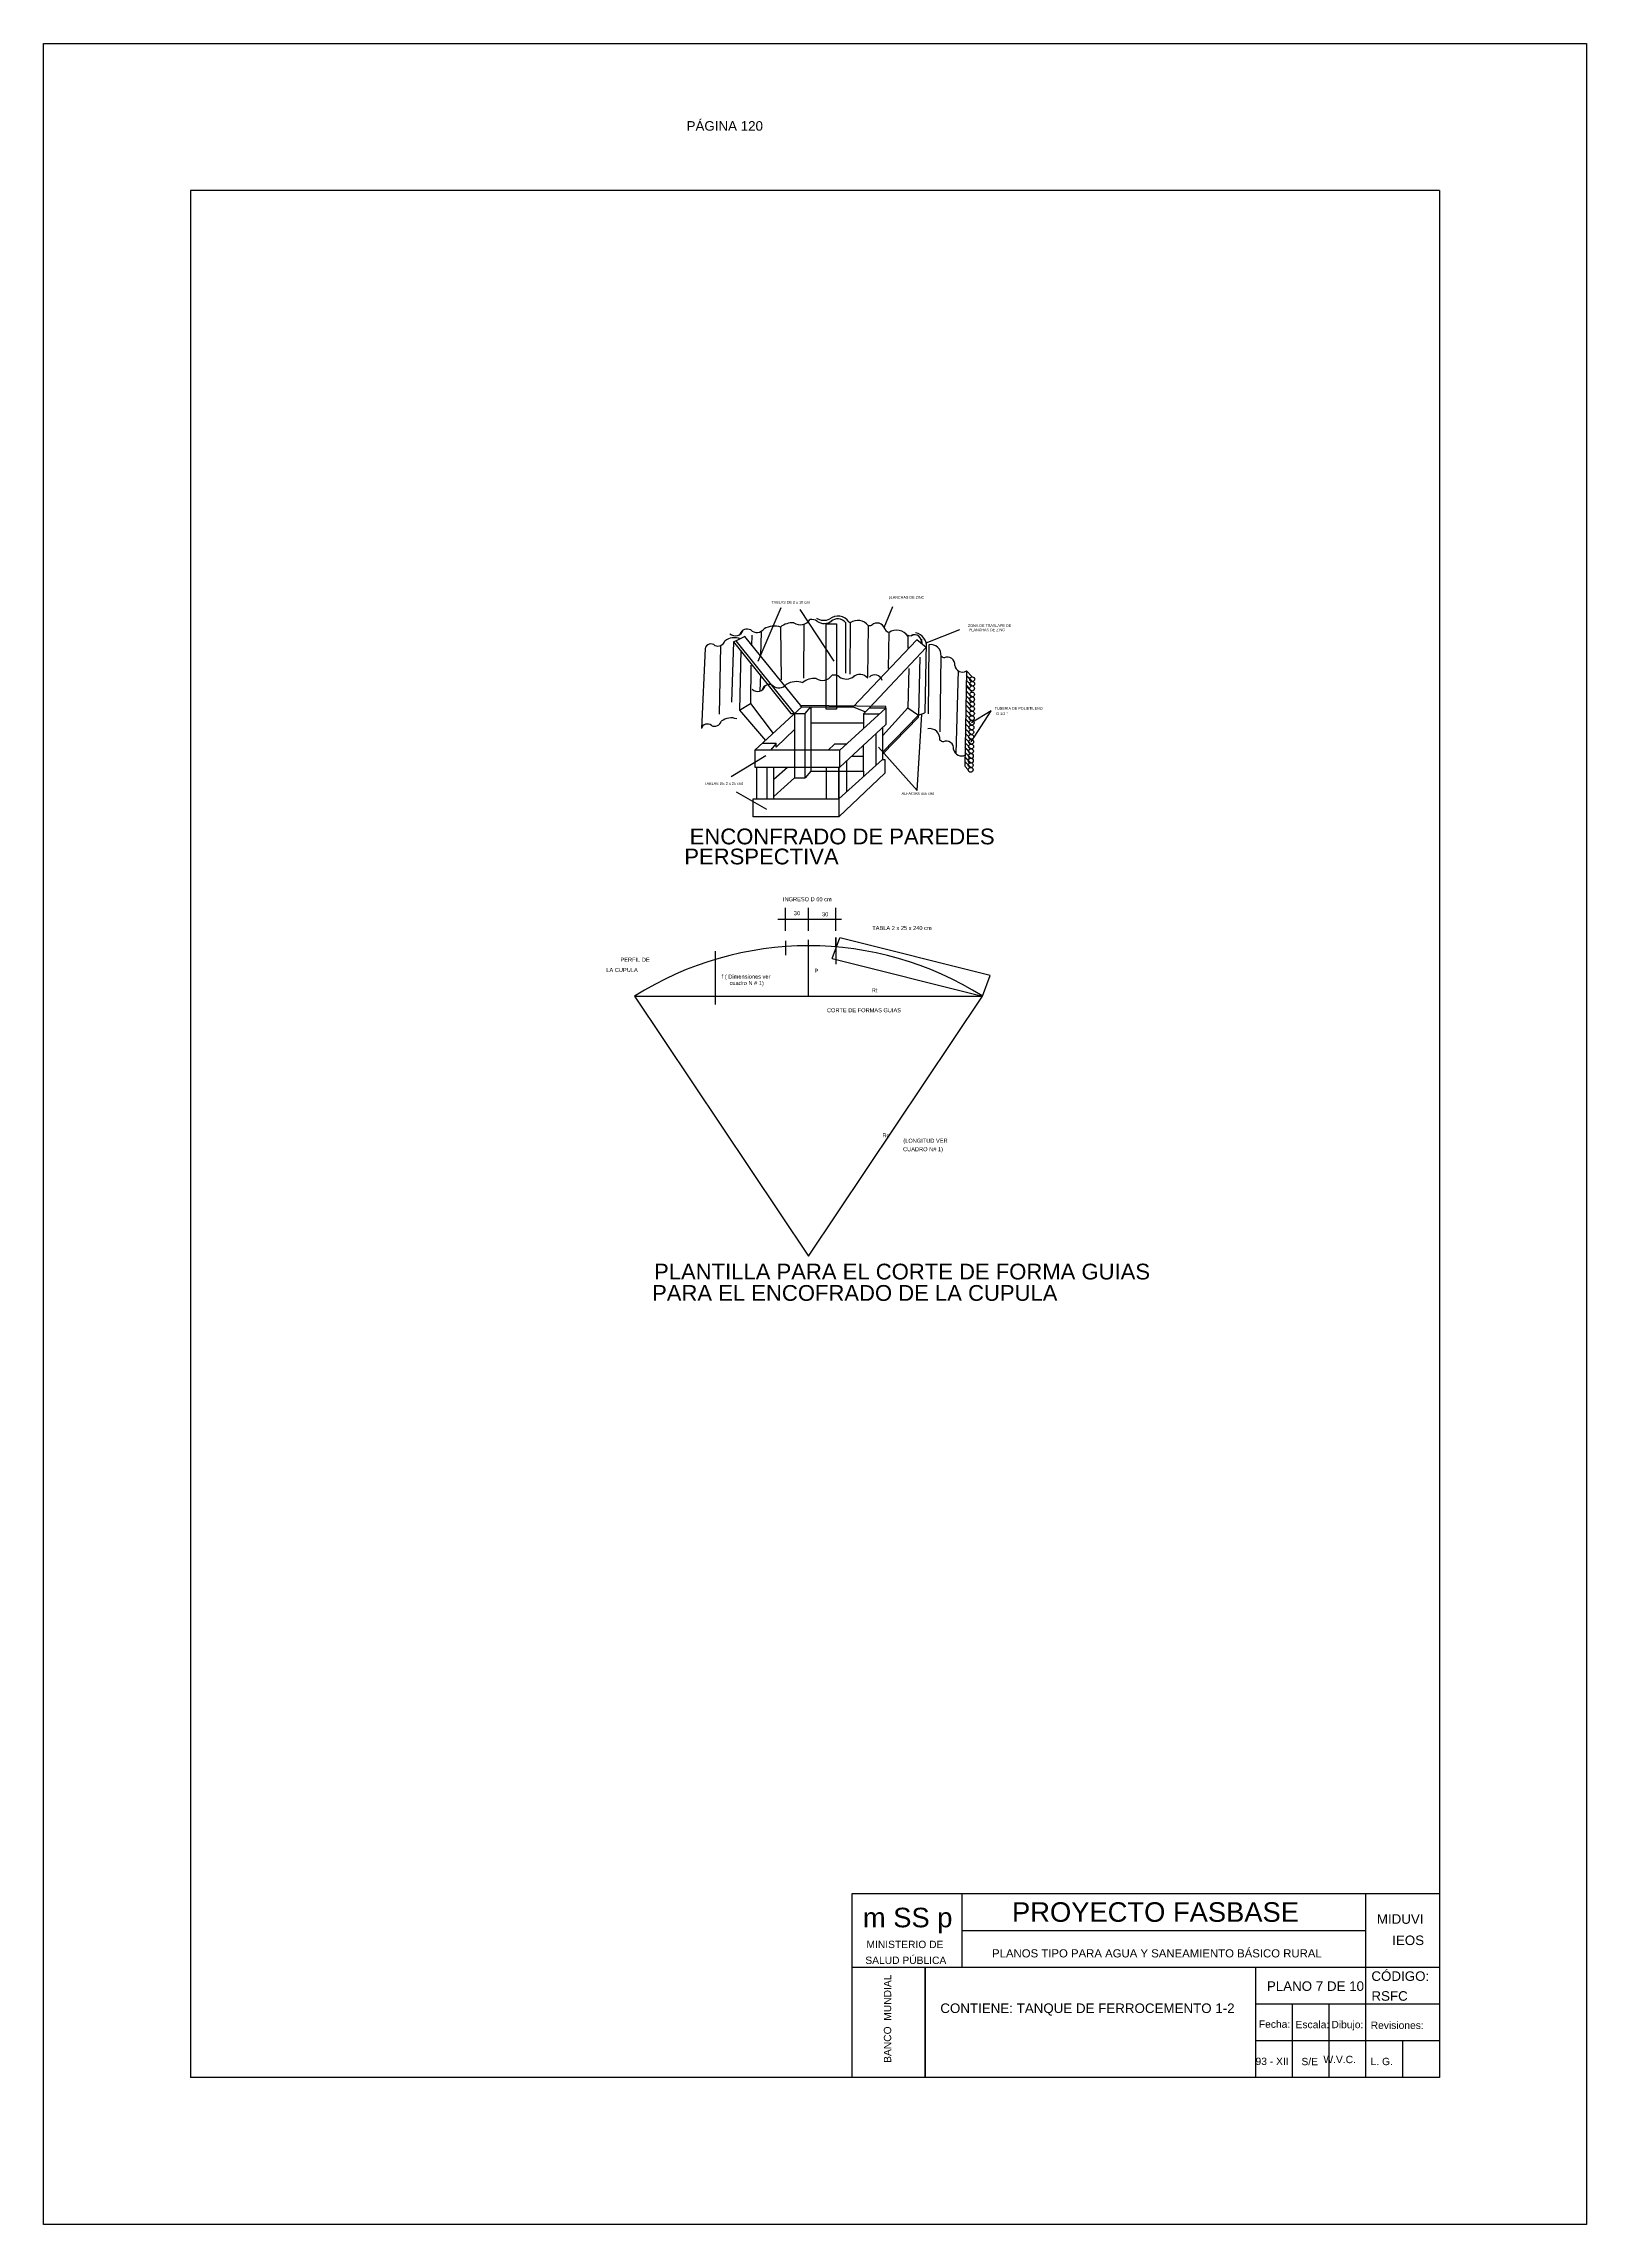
# Model space of a CAD drawing. Header units: metres. Extents: x 1704 to 4131, y 3282 to 4241.
# Drawn here: x 2120.18 to 2141.18, y 4207.31 to 4237.01 of the extents above; entities that cross this region are included whole.
import ezdxf
from ezdxf.enums import TextEntityAlignment as Align

# ---------------------------------------------------------------- set-up
doc = ezdxf.new("R2010")
doc.units = ezdxf.units.M
doc.linetypes.add('ACAD_ISO02W100', pattern=[15, 12, -3])
doc.layers.add('Cotas', color=7, linetype='Continuous')
doc.layers.add('Dibujo', color=7, linetype='Continuous')
doc.styles.add('Annotative', font='arial.ttf')
doc.styles.get("Standard").update_dxf_attribs({"font": 'arial.ttf'})

msp = doc.modelspace()

# ---------------------------------------------------------------- linework, layer by layer
at = {"layer": 'Cotas', "color": 0, "linetype": 'ByBlock'}
for p, q in [((2130.276, 4224.932), (2130.276, 4225.244)), ((2130.59, 4224.932), (2130.59, 4225.244)), ((2130.961, 4224.932), (2130.961, 4225.244)), ((2130.169, 4225.088), (2131.039, 4225.088)), ((2130.961, 4224.712), (2130.961, 4224.839)), ((2130.961, 4224.839), (2130.961, 4224.475)), ((2129.324, 4223.929), (2129.324, 4224.653)), ((2130.276, 4224.794), (2130.276, 4224.598)), ((2130.59, 4224.04), (2130.59, 4224.807))]:
    msp.add_line(p, q, dxfattribs=at)
at = {"layer": 'Dibujo', "color": 0, "linetype": 'ByBlock'}
for p, q in [((2120.177, 4237.014), (2141.177, 4237.014)), ((2120.177, 4207.314), (2120.177, 4237.014)), ((2120.177, 4237.014), (2123.177, 4237.014)), ((2120.177, 4237.014), (2122.677, 4237.014)), ((2141.177, 4237.014), (2141.177, 4207.314)), ((2122.177, 4235.014), (2122.177, 4209.314)), ((2139.177, 4235.014), (2122.177, 4235.014)), ((2139.177, 4235.014), (2139.177, 4209.314)), ((2130.211, 4229.328), (2129.901, 4228.597)), ((2130.94, 4228.602), (2130.477, 4229.307)), ((2131.618, 4229.064), (2131.735, 4229.349)), ((2129.944, 4228.998), (2129.936, 4228.683)), ((2130.207, 4229.068), (2130.215, 4228.35)), ((2130.523, 4229.101), (2130.519, 4228.371)), ((2130.828, 4229.113), (2130.971, 4229.113)), ((2130.828, 4227.949), (2130.828, 4229.113)), ((2130.971, 4229.113), (2130.971, 4227.949)), ((2131.092, 4229.13), (2131.092, 4228.44)), ((2131.156, 4229.127), (2131.149, 4228.425)), ((2131.401, 4229.088), (2131.393, 4228.381)), ((2131.684, 4228.993), (2131.674, 4228.502)), ((2132.192, 4228.854), (2132.65, 4229.035)), ((2129.18, 4228.777), (2129.132, 4227.685)), ((2129.39, 4228.81), (2129.374, 4227.883)), ((2129.567, 4228.867), (2129.542, 4228.043)), ((2129.602, 4228.879), (2129.567, 4228.867)), ((2129.567, 4228.867), (2130.348, 4227.889)), ((2129.72, 4228.94), (2129.602, 4228.879)), ((2130.398, 4227.889), (2129.602, 4228.879)), ((2129.669, 4228.752), (2129.649, 4227.936)), ((2130.497, 4227.981), (2129.72, 4228.94)), ((2129.817, 4228.957), (2129.813, 4228.814)), ((2132.064, 4228.892), (2131.197, 4227.981)), ((2131.412, 4227.963), (2132.192, 4228.79)), ((2131.942, 4228.944), (2131.939, 4228.78)), ((2132.192, 4228.79), (2132.064, 4228.892)), ((2132.125, 4228.904), (2132.133, 4228.833)), ((2132.192, 4228.854), (2132.171, 4227.9)), ((2132.228, 4228.828), (2132.216, 4227.885)), ((2129.805, 4228.547), (2129.801, 4228.027)), ((2129.936, 4228.424), (2129.924, 4228.195)), ((2131.952, 4228.506), (2131.942, 4227.966)), ((2132.104, 4228.658), (2132.087, 4227.867)), ((2132.392, 4228.673), (2132.374, 4227.641)), ((2132.625, 4228.477), (2132.596, 4227.347)), ((2132.738, 4228.47), (2132.716, 4227.177)), ((2132.736, 4228.407), (2132.784, 4228.358)), ((2132.738, 4228.47), (2132.817, 4228.39)), ((2132.738, 4228.41), (2132.817, 4228.329)), ((2132.734, 4228.282), (2132.782, 4228.233)), ((2132.734, 4228.199), (2132.782, 4228.15)), ((2132.734, 4228.133), (2132.782, 4228.084)), ((2132.736, 4228.346), (2132.784, 4228.297)), ((2132.736, 4228.346), (2132.815, 4228.266)), ((2132.736, 4228.263), (2132.815, 4228.182)), ((2132.736, 4228.197), (2132.815, 4228.117)), ((2132.736, 4228.131), (2132.815, 4228.051)), ((2129.649, 4227.936), (2129.801, 4228.027)), ((2129.649, 4227.936), (2130.001, 4227.521)), ((2129.801, 4228.027), (2130.107, 4227.62)), ((2129.801, 4228.027), (2130.107, 4227.62)), ((2129.86, 4227.391), (2130.497, 4227.981)), ((2130.348, 4227.889), (2130.398, 4227.889)), ((2130.398, 4227.889), (2130.545, 4227.889)), ((2130.398, 4227.889), (2130.398, 4227.391)), ((2131.64, 4227.987), (2130.473, 4228.001)), ((2130.473, 4228.001), (2130.497, 4227.981)), ((2130.497, 4227.981), (2131.197, 4227.981)), ((2130.545, 4227.889), (2130.621, 4227.981)), ((2130.545, 4227.017), (2130.545, 4227.889)), ((2130.621, 4227.981), (2130.621, 4227.106)), ((2130.971, 4227.949), (2130.828, 4227.949)), ((2131.016, 4227.391), (2131.64, 4227.963)), ((2131.197, 4227.981), (2131.364, 4227.914)), ((2131.412, 4227.963), (2131.336, 4227.886)), ((2131.336, 4227.886), (2131.336, 4227.685)), ((2131.336, 4227.886), (2131.556, 4227.886)), ((2131.64, 4227.963), (2131.412, 4227.963)), ((2131.595, 4227.586), (2131.942, 4227.966)), ((2132.087, 4227.867), (2131.595, 4227.363)), ((2131.595, 4227.337), (2132.087, 4227.842)), ((2131.64, 4227.963), (2131.64, 4227.987)), ((2131.64, 4227.963), (2131.64, 4227.74)), ((2131.942, 4227.966), (2132.087, 4227.867)), ((2132.069, 4226.843), (2132.129, 4227.883)), ((2132.087, 4227.867), (2132.171, 4227.9)), ((2132.087, 4227.842), (2132.087, 4227.867)), ((2132.728, 4227.813), (2132.776, 4227.764)), ((2132.728, 4227.813), (2132.807, 4227.733)), ((2132.73, 4227.877), (2132.778, 4227.828)), ((2132.73, 4227.877), (2132.809, 4227.796)), ((2132.732, 4227.94), (2132.78, 4227.891)), ((2132.732, 4227.94), (2132.811, 4227.86)), ((2132.734, 4228.068), (2132.782, 4228.019)), ((2132.734, 4228.004), (2132.782, 4227.955)), ((2132.734, 4228.004), (2132.813, 4227.924)), ((2132.736, 4228.068), (2132.815, 4227.987)), ((2132.803, 4227.506), (2133.076, 4227.929)), ((2133.076, 4227.929), (2132.809, 4227.764)), ((2130.398, 4227.673), (2130.148, 4227.431)), ((2130.621, 4227.764), (2131.336, 4227.766)), ((2131.64, 4227.74), (2131.016, 4227.16)), ((2131.504, 4227.614), (2131.504, 4227.182)), ((2131.595, 4227.698), (2131.595, 4227.265)), ((2132.721, 4227.622), (2132.77, 4227.573)), ((2132.722, 4227.556), (2132.77, 4227.507)), ((2132.723, 4227.686), (2132.772, 4227.637)), ((2132.723, 4227.686), (2132.802, 4227.605)), ((2132.723, 4227.555), (2132.802, 4227.475)), ((2132.724, 4227.62), (2132.803, 4227.539)), ((2132.725, 4227.749), (2132.774, 4227.7)), ((2132.725, 4227.749), (2132.804, 4227.669)), ((2129.538, 4227.035), (2130.007, 4227.32)), ((2129.86, 4227.391), (2129.86, 4227.16)), ((2131.016, 4227.391), (2129.86, 4227.391)), ((2130.148, 4227.483), (2129.96, 4227.483)), ((2130.148, 4227.483), (2130.07, 4227.391)), ((2130.148, 4227.431), (2130.148, 4227.483)), ((2130.398, 4227.391), (2130.398, 4227.017)), ((2130.943, 4227.474), (2130.854, 4227.391)), ((2131.107, 4227.474), (2130.943, 4227.474)), ((2131.003, 4226.728), (2131.595, 4227.265)), ((2131.016, 4227.16), (2131.016, 4227.391)), ((2131.106, 4227.245), (2131.106, 4226.822)), ((2131.336, 4227.306), (2131.172, 4227.306)), ((2131.336, 4227.106), (2131.336, 4227.458)), ((2131.54, 4227.434), (2132.069, 4226.843)), ((2131.595, 4227.265), (2131.626, 4227.265)), ((2131.626, 4227.265), (2131.626, 4227.08)), ((2132.716, 4227.237), (2132.765, 4227.188)), ((2132.717, 4227.297), (2132.766, 4227.248)), ((2132.717, 4227.236), (2132.796, 4227.156)), ((2132.718, 4227.428), (2132.767, 4227.379)), ((2132.718, 4227.362), (2132.767, 4227.313)), ((2132.718, 4227.301), (2132.797, 4227.221)), ((2132.719, 4227.361), (2132.798, 4227.281)), ((2132.72, 4227.426), (2132.799, 4227.345)), ((2132.721, 4227.491), (2132.769, 4227.442)), ((2132.721, 4227.491), (2132.8, 4227.411)), ((2129.86, 4227.16), (2131.016, 4227.16)), ((2129.88, 4227.16), (2129.88, 4226.728)), ((2130.025, 4226.728), (2130.025, 4227.16)), ((2130.118, 4226.728), (2130.118, 4227.16)), ((2130.118, 4226.997), (2130.303, 4227.16)), ((2130.398, 4227.017), (2130.118, 4226.76)), ((2130.398, 4227.017), (2130.545, 4227.017)), ((2130.621, 4227.106), (2130.545, 4227.017)), ((2130.621, 4227.106), (2130.835, 4227.106)), ((2130.835, 4226.728), (2130.835, 4227.16)), ((2130.835, 4227.106), (2131.336, 4227.106)), ((2131.003, 4226.728), (2131.003, 4227.16)), ((2131.003, 4227.16), (2131.003, 4226.482)), ((2131.626, 4227.08), (2131.003, 4226.482)), ((2131.336, 4227.106), (2131.336, 4227.03)), ((2132.715, 4227.173), (2132.763, 4227.124)), ((2129.606, 4226.826), (2130.015, 4226.59)), ((2129.836, 4226.482), (2129.836, 4226.728)), ((2129.836, 4226.728), (2129.88, 4226.728)), ((2129.88, 4226.728), (2130.025, 4226.728)), ((2130.025, 4226.728), (2130.118, 4226.728)), ((2130.118, 4226.728), (2130.835, 4226.728)), ((2130.835, 4226.728), (2131.003, 4226.728)), ((2131.003, 4226.482), (2129.836, 4226.482)), ((2130.91, 4224.555), (2131.013, 4224.837)), ((2133.062, 4224.322), (2131.013, 4224.837)), ((2130.91, 4224.555), (2132.959, 4224.04)), ((2132.959, 4224.04), (2133.062, 4224.322)), ((2128.22, 4224.04), (2132.959, 4224.04)), ((2128.22, 4224.04), (2130.59, 4220.499)), ((2130.59, 4220.499), (2132.959, 4224.04)), ((2131.177, 4211.814), (2131.177, 4209.314)), ((2139.177, 4211.814), (2131.177, 4211.814)), ((2132.677, 4211.814), (2132.677, 4210.814)), ((2138.177, 4209.314), (2138.177, 4211.814)), ((2138.177, 4211.314), (2132.677, 4211.314)), ((2139.177, 4210.814), (2131.177, 4210.814)), ((2132.177, 4210.814), (2132.177, 4209.314)), ((2132.177, 4209.314), (2132.177, 4210.814)), ((2136.677, 4209.314), (2136.677, 4210.814)), ((2139.177, 4210.314), (2136.677, 4210.314)), ((2137.177, 4209.314), (2137.177, 4210.314)), ((2137.677, 4209.314), (2137.677, 4210.314)), ((2139.177, 4209.814), (2136.677, 4209.814)), ((2138.677, 4209.314), (2138.677, 4209.814)), ((2139.177, 4209.314), (2122.177, 4209.314)), ((2141.177, 4207.314), (2120.177, 4207.314))]:
    msp.add_line(p, q, dxfattribs=at)
for centre in [(2132.817, 4228.357), (2132.815, 4228.233), (2132.815, 4228.15), (2132.815, 4228.084), (2132.817, 4228.296), (2132.809, 4227.764), (2132.811, 4227.827), (2132.813, 4227.891), (2132.815, 4228.018), (2132.815, 4227.954), (2132.802, 4227.573), (2132.803, 4227.506), (2132.804, 4227.636), (2132.807, 4227.7), (2132.797, 4227.188), (2132.798, 4227.248), (2132.8, 4227.378), (2132.799, 4227.312), (2132.802, 4227.442), (2132.796, 4227.123)]:
    msp.add_circle(centre, 0.0329, dxfattribs=at)
for centre, radius, start, end in [((2129.594, 4229.056), 0.108, 226.353, 343.841), ((2129.752, 4228.938), 0.103, 61.2678, 159.825), ((2129.886, 4229.117), 0.122, 226.2287, 322.874), ((2130.122, 4228.814), 0.268, 70.1113, 121.2031), ((2130.376, 4228.855), 0.272, 87.2457, 128.3331), ((2130.144, 4229.223), 0.172, 291.5167, 293.6394), ((2130.477, 4229.256), 0.157, 235.8909, 326.446), ((2130.632, 4229.045), 0.127, 53.1739, 101.1587), ((2130.798, 4229.362), 0.201, 239.4027, 293.7176), ((2130.801, 4229.28), 0.163, 233.3963, 310.0377), ((2130.989, 4229.039), 0.178, 33.5553, 128.218), ((2130.985, 4229.041), 0.139, 39.6906, 130.4667), ((2131.169, 4229.247), 0.115, 253.7347, 267.8738), ((2131.259, 4228.98), 0.179, 37.1607, 124.9155), ((2131.412, 4229.185), 0.0976, 263.3875, 292.2187), ((2131.522, 4229.015), 0.108, 17.2607, 132.5886), ((2131.727, 4229.098), 0.114, 197.5305, 248.1122), ((2131.79, 4228.845), 0.181, 33.1314, 125.8237), ((2131.971, 4229.028), 0.0783, 214.1702, 301.7296), ((2132.018, 4228.816), 0.175, 350.9593, 80.64), ((2129.261, 4228.755), 0.0835, 49.2501, 164.8758), ((2129.356, 4228.907), 0.0976, 244.9486, 343.1037), ((2129.583, 4228.703), 0.22, 148.8588, 151.0038), ((2129.583, 4228.703), 0.22, 69.3406, 127.2373), ((2132.032, 4228.867), 0.0968, 345.5715, 119.6157), ((2132.251, 4228.688), 0.142, 354.0011, 99.1855), ((2130.779, 4228.499), 0.157, 235.8909, 326.446), ((2130.934, 4228.288), 0.127, 53.1739, 101.1587), ((2131.104, 4228.523), 0.163, 233.3963, 310.0377), ((2131.287, 4228.284), 0.139, 39.6906, 130.4667), ((2131.49, 4228.308), 0.108, 17.2607, 132.5886), ((2132.516, 4228.836), 0.204, 232.8902, 247.3335), ((2132.48, 4228.558), 0.0995, 352.8722, 115.6045), ((2132.683, 4228.561), 0.106, 188.6129, 301.0498), ((2129.896, 4228.299), 0.108, 226.353, 343.841), ((2130.054, 4228.182), 0.103, 61.2678, 159.825), ((2130.188, 4228.36), 0.122, 226.2287, 322.874), ((2130.424, 4228.057), 0.268, 70.1113, 121.2031), ((2130.678, 4228.098), 0.272, 87.2457, 128.3331), ((2129.535, 4227.611), 0.22, 69.3406, 127.2373), ((2129.212, 4227.664), 0.0835, 49.2501, 164.8758), ((2129.308, 4227.815), 0.0976, 244.9486, 343.1037), ((2132.236, 4227.544), 0.142, 354.0011, 99.1855), ((2132.501, 4227.693), 0.204, 232.8902, 247.3335), ((2132.465, 4227.414), 0.0995, 352.8722, 115.6045), ((2132.669, 4227.418), 0.106, 188.6129, 301.0498), ((2130.59, 4220.304), 4.424, 57.6135, 122.3865)]:
    msp.add_arc(centre, radius, start, end, dxfattribs=at)

# ---------------------------------------------------------------- texts
at = {"layer": 'Cotas', "color": 0, "linetype": 'ByBlock'}
for s, p in [('INGRESO D 60 cm', (2130.241, 4225.334)), ('30', (2130.387, 4225.144)), ('30', (2130.773, 4225.129)), ('TABLA 2 x 25 x 240 cm', (2131.456, 4224.942)), ('PERFIL DE ', (2128.029, 4224.51)), ('LA CUPULA', (2127.836, 4224.371)), ('f ( Dimensiones ver ', (2129.407, 4224.28)), ('     cuadro N # 1)', (2129.407, 4224.192)), ('P', (2130.67, 4224.359)), ('Rt', (2131.449, 4224.094)), ('CORTE DE FORMAS GUIAS', (2130.839, 4223.822)), ('Rc', (2131.595, 4222.117)), ('CUADRO N# 1)', (2131.876, 4221.929)), ('(LONGITUD VER ', (2131.879, 4222.045))]:
    msp.add_text(s, height=0.0551, dxfattribs=at).set_placement(p)
at = {"layer": 'Dibujo', "color": 0, "linetype": 'ByBlock'}
for s, height, p in [('TABLAS DE 2 x 10 cmt', 0.03629, (2130.084, 4229.388)), ('pLANCHAS DE ZINC', 0.03629, (2131.68, 4229.455)), ('ZONA DE TRASLAPE DE', 0.03629, (2132.758, 4229.07)), (' PLANCHAS DE ZINC ', 0.03629, (2132.758, 4229.012)), ('TUBERIA DE POLIETILENO', 0.03629, (2133.125, 4227.942)), ("D 1/2 ''", 0.0363, (2133.146, 4227.869)), ('TABLAS DE 2 x 25 cmt', 0.03629, (2129.17, 4226.919)), ('ALFAGIAS 4x5 cmt', 0.03629, (2131.856, 4226.783)), ('m SS p', 0.2662, (2131.329, 4211.36)), ('PROYECTO FASBASE', 0.26624, (2133.359, 4211.435)), ('PLANOS TIPO PARA AGUA Y SANEAMIENTO BÁSICO RURAL', 0.11076, (2133.087, 4210.95))]:
    msp.add_text(s, height=height, dxfattribs=at).set_placement(p)
at = {"layer": 'Dibujo', "linetype": 'ACAD_ISO02W100'}
for s, p in [('ENCONFRADO DE PAREDES ', (2128.971, 4226.109)), ('PERSPECTIVA', (2128.898, 4225.836)), ('PLANTILLA PARA EL CORTE DE FORMA GUIAS', (2128.486, 4220.183)), ('PARA EL ENCOFRADO DE LA CUPULA', (2128.459, 4219.892))]:
    msp.add_text(s, height=0.21478, dxfattribs=at).set_placement(p)
at = {"layer": 'Dibujo', "color": 0, "linetype": 'ByBlock', "style": 'Annotative'}
for s, p in [('MIDUVI', (2138.325, 4211.408)), ('IEOS', (2138.534, 4211.118)), ('PLANO 7 DE 10', (2136.828, 4210.494)), ('CÓDIGO:', (2138.251, 4210.63)), ('CONTIENE: TANQUE DE FERROCEMENTO 1-2', (2132.383, 4210.193)), ('RSFC', (2138.251, 4210.36))]:
    msp.add_text(s, height=0.13, dxfattribs=at).set_placement(p)
at = {"layer": 'Dibujo', "color": 0, "linetype": 'ByBlock'}
for s, p in [('MINISTERIO DE', (2131.901, 4211.077)), ('SALUD PÚBLICA', (2131.913, 4210.861)), ('Fecha:', (2136.932, 4209.991)), ('Escala:', (2137.448, 4209.986)), ('Dibujo:', (2137.924, 4209.986)), ('Revisiones:', (2138.602, 4209.976)), ('93 - XII', (2136.899, 4209.485)), ('S/E', (2137.411, 4209.482)), ('W.V.C.', (2137.819, 4209.51)), ('L. G. ', (2138.411, 4209.483))]:
    msp.add_text(s, height=0.1, dxfattribs=at).set_placement(p, align=Align.CENTER)
msp.add_text('BANCO  MUNDIAL', height=0.1, rotation=90, dxfattribs=at).set_placement((2131.714, 4210.115), align=Align.CENTER)
at = {"layer": 'Dibujo', "color": 0, "linetype": 'ByBlock', "insert": (2128.929, 4235.958), "char_height": 0.13, "width": 2.90393, "attachment_point": 1}
msp.add_mtext('PÁGINA 120', dxfattribs=at)

doc.saveas('drawing.dxf')
